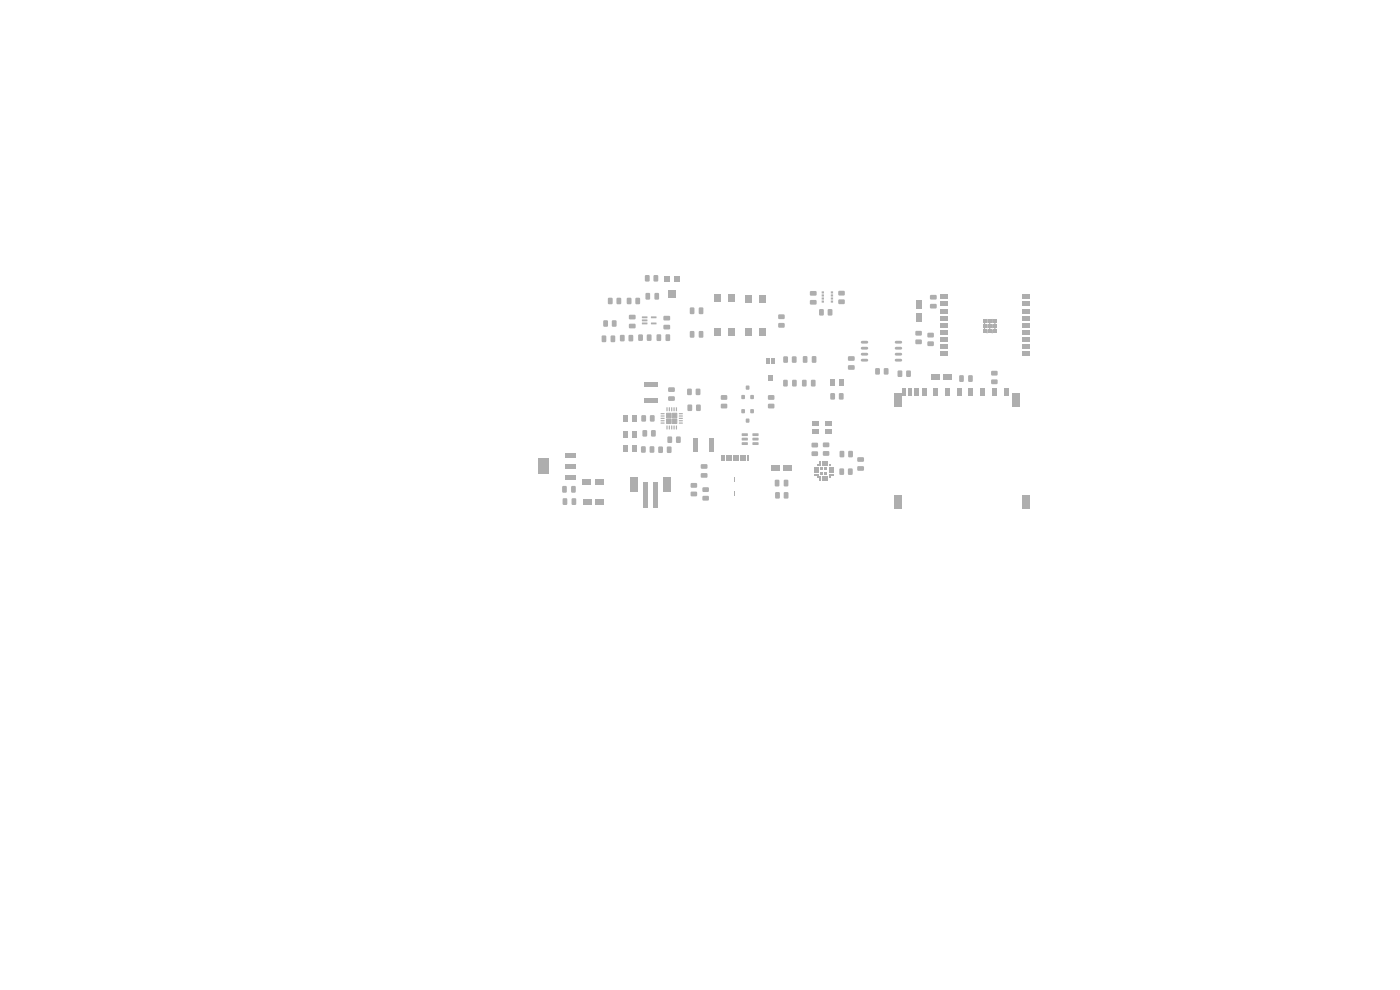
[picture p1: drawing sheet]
<svg xmlns="http://www.w3.org/2000/svg" width="297mm" height="210mm" viewBox="0 0 297 210" stroke-linecap="round" stroke-linejoin="round" font-family="sans-serif">
<g fill="#bbaaa4" stroke="#bbaaa4" stroke-width=".21">
<path d="M141.4 87.7h1v.9h-1z"/>
<path d="M141.4 88.9h1v.9h-1z"/>
<path d="M142.6 87.7h1v.9h-1z"/>
<path d="M142.6 88.9h1v.9h-1z"/>
</g>
<g fill="#bbaaa4">
<path d="M155.8 104.2h.2v1h-.2z"/>
<path d="M155.8 101.1h.2v1h-.2z"/>
<path d="M158.5 96.5h.3v1.2h-.3z"/>
<path d="M158 96.5h.3v1.2h-.3z"/>
<path d="M157.5 96.5h.3v1.2h-.3z"/>
<path d="M157 96.5h.3v1.2h-.3z"/>
<path d="M156.5 96.5h.3v1.2h-.3z"/>
<path d="M156 96.5h.3v1.2h-.3z"/>
<path d="M155.5 96.5h.3v1.2h-.3z"/>
<path d="M155 96.5h.3v1.2h-.3z"/>
<path d="M154.5 96.5h.3v1.2h-.3z"/>
<path d="M154 96.5h.3v1.2h-.3z"/>
<path d="M153.5 96.5h.3v1.2h-.3z"/>
<path d="M153 96.5h.3v1.2h-.3z"/>
<path d="M119.3 103.1h.7l.2 .1v1.1l-.1 .2h-.6l-.2-.1z"/>
<path d="M121.2 103.1h.7l.2 .1v1.1l-.1 .2h-.6l-.2-.1z"/>
<path d="M172.2 95.8l1.2-.1 .2 .3-.1 .6-.2 .2-1-.1-.1-.2z"/>
<path d="M172.2 94l1.2-.1 .2 .3-.1 .6-.2 .1h-1l-.1-.2z"/>
<path d="M132.3 91.4h1v1.4h-1z"/>
<path d="M134.1 91.4h1v1.4h-1z"/>
<path d="M136.2 67.1h1.1l.1 .3-1.2 .1z"/>
<path d="M136.2 67.8h1.1l.1 .3-1.2 .1z"/>
<path d="M136.2 68.4h1.1l.1 .3-1.2 .1z"/>
<path d="M138.1 68.4h1.1l.1 .3-1.1 .1z"/>
<path d="M138.1 67.1h1.1l.1 .3-1.1 .1z"/>
<path d="M158 62.5h1.4v1.6h-1.4z"/>
<path d="M158 69.7h1.4v1.6h-1.4z"/>
<path d="M161 62.5h1.4v1.6h-1.4z"/>
<path d="M161 69.7h1.4v1.6h-1.4z"/>
<path d="M174.1 99.2h.5v.5h-.5z"/>
<path d="M174.1 100.1h.5v.5h-.5z"/>
<path d="M175 99.2h.5v.5h-.5z"/>
<path d="M175 100.1h.5v.5h-.5z"/>
<path d="M173.4 98.5h.3v.3h-.3z"/>
<path d="M172.8 99h.9v.3h-.9z"/>
<path d="M172.8 99.5h.9v.3h-.9z"/>
<path d="M172.8 100h.9v.3h-.9z"/>
<path d="M172.8 100.5h.9v.3h-.9z"/>
<path d="M173.4 101h.3v.3h-.3z"/>
<path d="M173.9 101h.3v.9h-.3z"/>
<path d="M174.4 101h.3v.9h-.3z"/>
<path d="M174.9 101h.3v.9h-.3z"/>
<path d="M175.4 101h.3v.9h-.3z"/>
<path d="M175.9 101h.3v.3h-.3z"/>
<path d="M175.9 100.5h.9v.3h-.9z"/>
<path d="M175.9 100h.9v.3h-.9z"/>
<path d="M175.9 99.5h.9v.3h-.9z"/>
<path d="M175.9 99h.9v.3h-.9z"/>
<path d="M175.9 98.5h.3v.3h-.3z"/>
<path d="M175.4 97.9h.3v.9h-.3z"/>
<path d="M174.9 97.9h.3v.9h-.3z"/>
<path d="M174.4 97.9h.3v.9h-.3z"/>
<path d="M173.9 97.9h.3v.9h-.3z"/>
<path d="M177.9 61.7h1.2l.1 .2v.6l-.2 .2h-1l-.2-.2z"/>
<path d="M177.9 63.6l1.2-.1 .1 .3v.6l-.2 .1h-1l-.2-.2z"/>
<path d="M196.8 70.6h1.2l.1 .2v.6l-.2 .2h-1l-.2-.2z"/>
<path d="M196.8 72.5l1.2-.1 .1 .3v.6l-.2 .1h-1l-.2-.2z"/>
<path d="M145.8 82.5l.7-.1 .3 .2v1l-.2 .2h-.6l-.2-.1z"/>
<path d="M147.6 82.5l.7-.1 .3 .2v1l-.2 .2h-.6l-.2-.1z"/>
<path d="M132.2 88.1h1v1.4h-1z"/>
<path d="M134 88.1h1v1.4h-1z"/>
<path d="M136.3 91.3l.7-.1 .3 .2v1l-.2 .2h-.6l-.2-.1z"/>
<path d="M138.2 91.3l.7-.1 .2 .2v1l-.1 .2h-.7l-.2-.1z"/>
<path d="M119.4 105.7h.7l.2 .1 .1 1.1-.2 .2h-.6l-.2-.1z"/>
<path d="M121.3 105.7h.7l.2 .1v1.1l-.1 .2h-.6l-.2-.1z"/>
<path d="M164.5 104.4h.7l.2 .1 .1 1-.2 .3h-.6l-.3-.2z"/>
<path d="M166.3 104.4h.7l.3 .1v1l-.2 .3h-.6l-.2-.2z"/>
<path d="M136.7 81.2h2.8v.9h-2.8z"/>
<path d="M136.7 84.4h2.8v1h-2.8z"/>
<path d="M137.9 88.1h.7l.3 .1v1l-.2 .2-.6 .1-.2-.2z"/>
<path d="M136.1 88.1h.7l.2 .1 .1 1-.2 .2-.6 .1-.2-.2z"/>
<path d="M163.7 76h.8v1.1h-.8z"/>
<path d="M162.6 76h.8v1.1h-.8z"/>
<path d="M163 79.6h1v1.1h-1z"/>
<path d="M166.2 75.6h.7l.3 .1v1l-.2 .3h-.6l-.2-.2z"/>
<path d="M168 75.6h.7l.3 .1v1l-.2 .3h-.6l-.2-.2z"/>
<path d="M133.5 68.7h1.2l.1 .2v.6l-.2 .2-1-.1-.2-.2z"/>
<path d="M133.5 66.8h1.2l.1 .2v.6l-.2 .2-1-.1-.2-.2z"/>
<path d="M172.3 91.1h1.4v1h-1.4z"/>
<path d="M172.3 89.3h1.4v1h-1.4z"/>
<path d="M163 83.9l1.1-.1 .2 .3v.6l-.3 .1h-.9l-.2-.2z"/>
<path d="M163 85.7l1.1-.1 .2 .3v.6l-.3 .2-.9-.1-.2-.2z"/>
<path d="M187.5 78.1h.7l.3 .1v1l-.2 .3h-.6l-.2-.2z"/>
<path d="M185.7 78.1h.7l.3 .1v1l-.2 .3h-.6l-.2-.2z"/>
<path d="M148.7 98.5h1.2l.2 .2v.6l-.3 .2-1-.1-.2-.2z"/>
<path d="M148.7 100.4h1.2l.2 .2v.6l-.3 .2-1-.1-.2-.2z"/>
<path d="M210.5 82.4h1v1.5h-1z"/>
<path d="M208 82.4h1v1.5h-1z"/>
<path d="M205.5 82.4h1v1.5h-1z"/>
<path d="M203 82.4h1v1.5h-1z"/>
<path d="M200.5 82.4h1v1.5h-1z"/>
<path d="M198 82.4h1v1.5h-1z"/>
<path d="M195.5 82.4h1v1.5h-1z"/>
<path d="M193.8 82.4h1.1v1.5h-1.1z"/>
<path d="M213 82.4h1v1.5h-1z"/>
<path d="M192.7 82.4h.7v1.5h-.7z"/>
<path d="M189.7 83.5h1.5v2.8h-1.5z"/>
<path d="M214.8 83.5h1.5v2.8h-1.5z"/>
<path d="M217 105h1.5v2.8h-1.5z"/>
<path d="M189.7 105h1.5v2.8h-1.5z"/>
<path d="M191.5 82.4h.7v1.5h-.7z"/>
<path d="M133 63.2h.7l.3 .1v1l-.2 .2-.6 .1-.2-.2z"/>
<path d="M134.8 63.2h.7l.3 .1v1l-.2 .2-.6 .1-.2-.2z"/>
<path d="M197.3 64.5h1.3l.1 .2v.6l-.2 .2-1.1-.1-.1-.2z"/>
<path d="M197.3 62.6h1.3l.1 .2v.6l-.2 .2-1.1-.1-.1-.2z"/>
<path d="M135.4 71l.8-.1 .2 .2v1l-.2 .2h-.6l-.2-.1z"/>
<path d="M137.3 71l.7-.1 .2 .2v1l-.1 .2h-.7l-.2-.1z"/>
<path d="M136.9 58.4l.7-.1 .2 .2v1l-.1 .2h-.7l-.2-.1z"/>
<path d="M138.7 58.4l.7-.1 .2 .2 .1 1-.2 .2h-.6l-.3-.1z"/>
<path d="M149.1 103.4h1.1l.2 .2v.6l-.3 .2h-.9l-.2-.3z"/>
<path d="M149.1 105.2h1.1l.2 .2v.6l-.3 .2h-.9l-.2-.2z"/>
<path d="M205.4 79.6h.7l.3 .1v1.1l-.2 .2h-.6l-.2-.1z"/>
<path d="M203.5 79.6h.7l.3 .1v1.1l-.2 .2h-.6l-.2-.1z"/>
<path d="M133.4 71.1l.7-.1 .2 .2v1l-.1 .2h-.6l-.3-.1z"/>
<path d="M131.6 71.1l.7-.1 .2 .2v1l-.1 .2h-.7l-.2-.1z"/>
<path d="M137 62.2l.7-.1 .2 .2v1l-.1 .3h-.6l-.3-.2z"/>
<path d="M138.9 62.2l.7-.1 .2 .2v1l-.1 .3h-.6l-.3-.2z"/>
<path d="M128 68l.7-.1 .3 .2v1l-.2 .2h-.6l-.2-.1z"/>
<path d="M129.9 68l.7-.1 .2 .2v1l-.1 .2h-.7l-.2-.1z"/>
<path d="M146.4 70.3l.7-.1 .2 .2v1l-.1 .2-.6 .1-.3-.2z"/>
<path d="M148.3 70.3l.7-.1 .2 .2v1l-.1 .2-.6 .1-.3-.2z"/>
<path d="M120.1 100.8h2.1v.9h-2.1z"/>
<path d="M120.1 98.5h2.1v.9h-2.1z"/>
<path d="M120.1 96.2h2.1v.9h-2.1z"/>
<path d="M114.3 97.3h2.1v3.3h-2.1z"/>
<path d="M174.6 95.7h1.2l.2 .2-.1 .6-.2 .2h-1l-.2-.2z"/>
<path d="M174.6 93.9h1.2l.2 .2-.1 .6-.2 .2h-1l-.2-.3z"/>
<path d="M166.3 101.8h.7l.2 .1v1.1l-.1 .2h-.6l-.2-.2z"/>
<path d="M164.4 101.8h.7l.2 .1v1.1l-.1 .2h-.6l-.2-.2z"/>
<path d="M170.2 80.6h.7l.2 .1v1.1l-.1 .2h-.6l-.3-.2z"/>
<path d="M172.1 80.6h.7l.2 .1v1.1l-.1 .2h-.6l-.3-.2z"/>
<path d="M171.9 63.7l1.2-.1 .2 .3-.1 .6-.2 .1h-1l-.2-.2z"/>
<path d="M171.9 61.8l1.2-.1 .2 .3-.1 .6-.2 .1h-1l-.2-.2z"/>
<path d="M146.6 102.5h1.1l.2 .2v.6l-.3 .2h-.9l-.2-.3z"/>
<path d="M146.6 104.3h1.1l.2 .2v.6l-.3 .2h-.9l-.2-.2z"/>
<path d="M176.1 80.5h1v1.4h-1z"/>
<path d="M177.9 80.5h1.1v1.4h-1.1z"/>
<path d="M141.6 92.6h.8l.2 .1v1l-.2 .3h-.6l-.2-.2z"/>
<path d="M143.5 92.6h.7l.2 .1v1l-.1 .3h-.7l-.2-.2z"/>
<path d="M141.8 82.2h1.2l.2 .2v.6l-.3 .2-1-.1-.2-.2z"/>
<path d="M141.8 84.1h1.2l.2 .2v.6l-.3 .2-1-.1-.2-.2z"/>
<path d="M210.3 80.5h1.2l.2 .2-.1 .6-.2 .2h-1l-.1-.2z"/>
<path d="M210.3 78.7h1.2l.2 .2-.1 .6-.2 .2h-1l-.1-.3z"/>
<path d="M146.4 65.3l.7-.1 .2 .2v1l-.1 .2-.6 .1-.3-.2z"/>
<path d="M148.3 65.3l.7-.1 .2 .2v1l-.1 .2-.6 .1-.3-.2z"/>
<path d="M194.4 66.4h1.2v1.8h-1.2z"/>
<path d="M194.4 63.8h1.2v1.8h-1.2z"/>
<path d="M181.9 97h1.2l.2 .2v.6l-.3 .2h-1l-.2-.3z"/>
<path d="M181.9 98.9h1.2l.2 .2v.6l-.3 .2h-1l-.2-.3z"/>
<path d="M159.7 93.8h1.1l.1 .5-1.2 .1z"/>
<path d="M159.7 92.9h1.1l.1 .5h-1.2z"/>
<path d="M159.7 91.9h1.1l.1 .5-1.2 .1z"/>
<path d="M157.4 91.9h1.2l.1 .5-1.3 .1z"/>
<path d="M157.4 92.9h1.2l.1 .5h-1.3z"/>
<path d="M157.4 93.8h1.2l.1 .5-1.3 .1z"/>
<path d="M126.3 105.8h1.8v1.2h-1.8z"/>
<path d="M123.7 105.8h1.8v1.2h-1.8z"/>
<path d="M136.5 102.2h1v5.5h-1z"/>
<path d="M138.5 102.2h1v5.5h-1z"/>
<path d="M133.8 101.2h1.6v3h-1.6z"/>
<path d="M140.6 101.2h1.6v3h-1.6z"/>
<path d="M141.5 94.8l.7-.1 .3 .2v1l-.2 .2h-.6l-.2-.2z"/>
<path d="M139.7 94.8l.7-.1 .2 .2v1l-.1 .2h-.6l-.3-.2z"/>
<path d="M176.3 61.8h.4v.4h-.4z"/>
<path d="M176.3 62.5h.4v.4h-.4z"/>
<path d="M176.3 63.1h.4v.4h-.4z"/>
<path d="M176.3 63.8h.4v.4h-.4z"/>
<path d="M174.3 63.8h.5v.4h-.5z"/>
<path d="M174.3 63.1h.5v.4h-.5z"/>
<path d="M174.3 62.5h.5v.4h-.5z"/>
<path d="M174.3 61.8h.5v.4h-.5z"/>
<path d="M166.2 80.6h.7l.2 .1v1.1l-.1 .2h-.6l-.3-.2z"/>
<path d="M168.1 80.6h.7l.2 .1v1.1l-.1 .2h-.6l-.3-.2z"/>
<path d="M170.4 75.6l.7-.1 .2 .2v1l-.2 .3h-.5l-.3-.2z"/>
<path d="M172.3 75.6l.7-.1 .2 .2v1l-.2 .3h-.5l-.3-.2z"/>
<path d="M179.9 75.6h1.3l.1 .2v.6l-.2 .2-1.1-.1-.1-.2z"/>
<path d="M179.9 77.5h1.3l.1 .2v.6l-.2 .2-1.1-.1-.1-.2z"/>
<path d="M153 85.7l1.1-.1 .2 .3v.6l-.3 .2-.9-.1-.2-.2z"/>
<path d="M153 83.9l1.1-.1 .2 .3v.6l-.3 .1h-.9l-.2-.2z"/>
<path d="M165.1 66.7h1.2l.2 .2v.6l-.3 .2h-1l-.1-.2z"/>
<path d="M165.1 68.6l1.2-.1 .2 .3v.6l-.3 .1h-1l-.1-.2z"/>
<path d="M194.2 72.1l1.2-.1 .2 .3v.6l-.3 .1h-1l-.1-.2z"/>
<path d="M194.2 70.2h1.2l.2 .2v.6l-.3 .2h-1l-.1-.2z"/>
<path d="M126.2 101.7h1.8v1.3h-1.8z"/>
<path d="M123.6 101.7h1.8v1.3h-1.8z"/>
<path d="M136 94.7h.7l.3 .1v1l-.2 .2-.6 .1-.2-.2z"/>
<path d="M137.9 94.7h.7l.2 .1v1l-.1 .2-.7 .1-.2-.2z"/>
<path d="M197.5 79.4h1.8v1.2h-1.8z"/>
<path d="M200.1 79.4h1.8v1.2h-1.8z"/>
<path d="M151.5 62.3h1.4v1.6h-1.4z"/>
<path d="M151.5 69.5h1.4v1.6h-1.4z"/>
<path d="M154.5 62.3h1.4v1.6h-1.4z"/>
<path d="M154.5 69.5h1.4v1.6h-1.4z"/>
<path d="M129 63.2h.7l.3 .1v1l-.2 .2-.6 .1-.2-.2z"/>
<path d="M130.8 63.2h.8l.2 .1v1l-.2 .2-.6 .1-.2-.2z"/>
<path d="M145.9 85.9l.7-.1 .2 .2v1l-.1 .2h-.6l-.3-.2z"/>
<path d="M147.7 85.9l.7-.1 .3 .2v1l-.2 .2h-.6l-.2-.2z"/>
<path d="M139.3 71l.7-.1 .3 .2v1l-.2 .2-.6 .1-.2-.2z"/>
<path d="M141.2 71l.7-.1 .3 .2v1l-.2 .2-.6 .1-.2-.2z"/>
<path d="M140.2 87.6h.7l.1 .2-.8 .1z"/>
<path d="M140.2 88.1h.7l.1 .2-.8 .1z"/>
<path d="M140.2 88.6h.7l.1 .2-.8 .1z"/>
<path d="M140.2 89.1h.7l.1 .2-.8 .1z"/>
<path d="M140.2 89.6h.7l.1 .2-.8 .1z"/>
<path d="M141.4 90.3h.2v.8h-.2z"/>
<path d="M141.9 90.3h.2v.8h-.2z"/>
<path d="M142.4 90.3h.2v.8h-.2z"/>
<path d="M142.9 90.3h.2v.8h-.2z"/>
<path d="M143.4 90.3h.2v.8h-.2z"/>
<path d="M144 89.6h.8l.1 .2-.8 .1z"/>
<path d="M144 89.1h.8l.1 .2-.8 .1z"/>
<path d="M144 88.6h.8l.1 .2-.8 .1z"/>
<path d="M144 88.1h.8l.1 .2-.8 .1z"/>
<path d="M144 87.6h.8l.1 .2-.8 .1z"/>
<path d="M143.4 86.4h.2v.8h-.2z"/>
<path d="M142.9 86.4h.2v.8h-.2z"/>
<path d="M142.4 86.4h.2v.8h-.2z"/>
<path d="M141.9 86.4h.2v.8h-.2z"/>
<path d="M141.4 86.4h.2v.8h-.2z"/>
</g>
<path d="M182.9 72.6h1M182.9 73.9h1M182.9 75.1h1M182.9 76.4h1M190.1 72.6h1M190.1 73.9h1M190.1 75.1h1M190.1 76.4h1" fill="none" stroke="#bbaaa4" stroke-width=".6"/>
<g fill="#bbaaa4">
<path d="M157.3 83.8h.7v.8h-.7z"/>
<path d="M159.2 83.8h.7v.8h-.7z"/>
<path d="M158.3 81.8h.6v.8h-.6z"/>
<path d="M178.2 95.7l.7-.1 .2 .2v1l-.1 .2h-.6l-.3-.1z"/>
<path d="M180 95.7l.7-.1 .2 .2v1l-.1 .2h-.6l-.3-.1z"/>
<path d="M132.3 94.5h1v1.4h-1z"/>
<path d="M134.1 94.5h1v1.4h-1z"/>
<path d="M190.5 78.6h.7l.2 .1v1l-.1 .3h-.7l-.2-.2z"/>
<path d="M192.3 78.6h.7l.2 .1 .1 1-.2 .3h-.6l-.3-.2z"/>
<path d="M166.2 98.8h1.8v1.2h-1.8z"/>
<path d="M163.6 98.8h1.8v1.2h-1.8z"/>
<path d="M178.1 99.4h.7l.3 .1v1l-.2 .2-.6 .1-.2-.2z"/>
<path d="M179.9 99.4h.7l.3 .1v1l-.2 .2-.6 .1-.2-.2z"/>
<path d="M173.8 65.6h.7l.3 .1v1l-.2 .2-.6 .1-.2-.2z"/>
<path d="M175.6 65.6h.7l.3 .1v1l-.2 .2-.6 .1-.2-.2z"/>
<path d="M140.8 67.1l1.2-.1 .2 .2v.6l-.3 .2h-1l-.2-.3z"/>
<path d="M140.8 69l1.2-.1 .2 .2v.6l-.3 .2h-1l-.2-.3z"/>
<path d="M199.5 62.5h1.5v.9h-1.5z"/>
<path d="M199.5 64h1.5v.9h-1.5z"/>
<path d="M199.5 65.5h1.5v.9h-1.5z"/>
<path d="M199.5 67h1.5v.9h-1.5z"/>
<path d="M199.5 68.5h1.5v.9h-1.5z"/>
<path d="M199.5 70h1.5v.9h-1.5z"/>
<path d="M199.5 71.5h1.5v.9h-1.5z"/>
<path d="M199.5 73h1.5v.9h-1.5z"/>
<path d="M199.5 74.5h1.5v.9h-1.5z"/>
<path d="M217 74.5h1.5v.9h-1.5z"/>
<path d="M217 73h1.5v.9h-1.5z"/>
<path d="M217 71.5h1.5v.9h-1.5z"/>
<path d="M217 70h1.5v.9h-1.5z"/>
<path d="M217 68.5h1.5v.9h-1.5z"/>
<path d="M217 67h1.5v.9h-1.5z"/>
<path d="M217 65.5h1.5v.9h-1.5z"/>
<path d="M217 64h1.5v.9h-1.5z"/>
<path d="M217 62.5h1.5v.9h-1.5z"/>
<path d="M208.5 67.7h.7v.7h-.7z"/>
<path d="M209.6 67.7h.7v.7h-.7z"/>
<path d="M210.7 67.7h.7v.7h-.7z"/>
<path d="M208.5 68.8h.7v.7h-.7z"/>
<path d="M209.6 68.8h.7v.7h-.7z"/>
<path d="M210.7 68.8h.7v.7h-.7z"/>
<path d="M208.5 69.9h.7v.7h-.7z"/>
<path d="M209.6 69.9h.7v.7h-.7z"/>
<path d="M210.7 69.9h.7v.7h-.7z"/>
<path d="M209.3 67.7h.2v.8h-.2z"/>
<path d="M210.4 67.7h.2v.8h-.2z"/>
<path d="M208.7 68.2l.3 .1-.1 .7h-.2z"/>
<path d="M209.8 68.2l.3 .1-.1 .7h-.2z"/>
<path d="M210.9 68.2l.3 .1-.1 .7h-.2z"/>
<path d="M209.3 68.8h.2v.8h-.2z"/>
<path d="M210.4 68.8h.2v.8h-.2z"/>
<path d="M208.7 69.3l.3 .1-.1 .7h-.2z"/>
<path d="M209.8 69.3l.3 .1-.1 .7h-.2z"/>
<path d="M210.9 69.3l.3 .1-.1 .7h-.2z"/>
<path d="M209.3 69.9h.2v.8h-.2z"/>
<path d="M210.4 69.9h.2v.8h-.2z"/>
<path d="M150.4 93.1h.9v2.8h-.9z"/>
<path d="M147.2 93.1h.9v2.8h-.9z"/>
<path d="M159.2 86.8h.7v.8h-.7z"/>
<path d="M157.3 86.8h.7v.8h-.7z"/>
<path d="M158.3 88.8h.6v.8h-.6z"/>
<path d="M175 91.1h1.5v1h-1.5z"/>
<path d="M175 89.3h1.5v1h-1.5z"/>
<path d="M178 83.4h.7l.3 .1v1l-.2 .3h-.6l-.2-.2z"/>
<path d="M176.2 83.4h.7l.2 .1v1l-.1 .3h-.6l-.3-.2z"/>
<path d="M142.9 58.5h1.2v1.2h-1.2z"/>
<path d="M141.7 61.6h1.6v1.5h-1.6z"/>
<path d="M140.9 58.5h1.2v1.2h-1.2z"/>
<path d="M127.7 71.2h.7l.2 .1v1.1l-.1 .2h-.6l-.3-.2z"/>
<path d="M129.6 71.2h.7l.2 .1v1.1l-.1 .2h-.6l-.3-.2z"/>
</g>
</svg>
